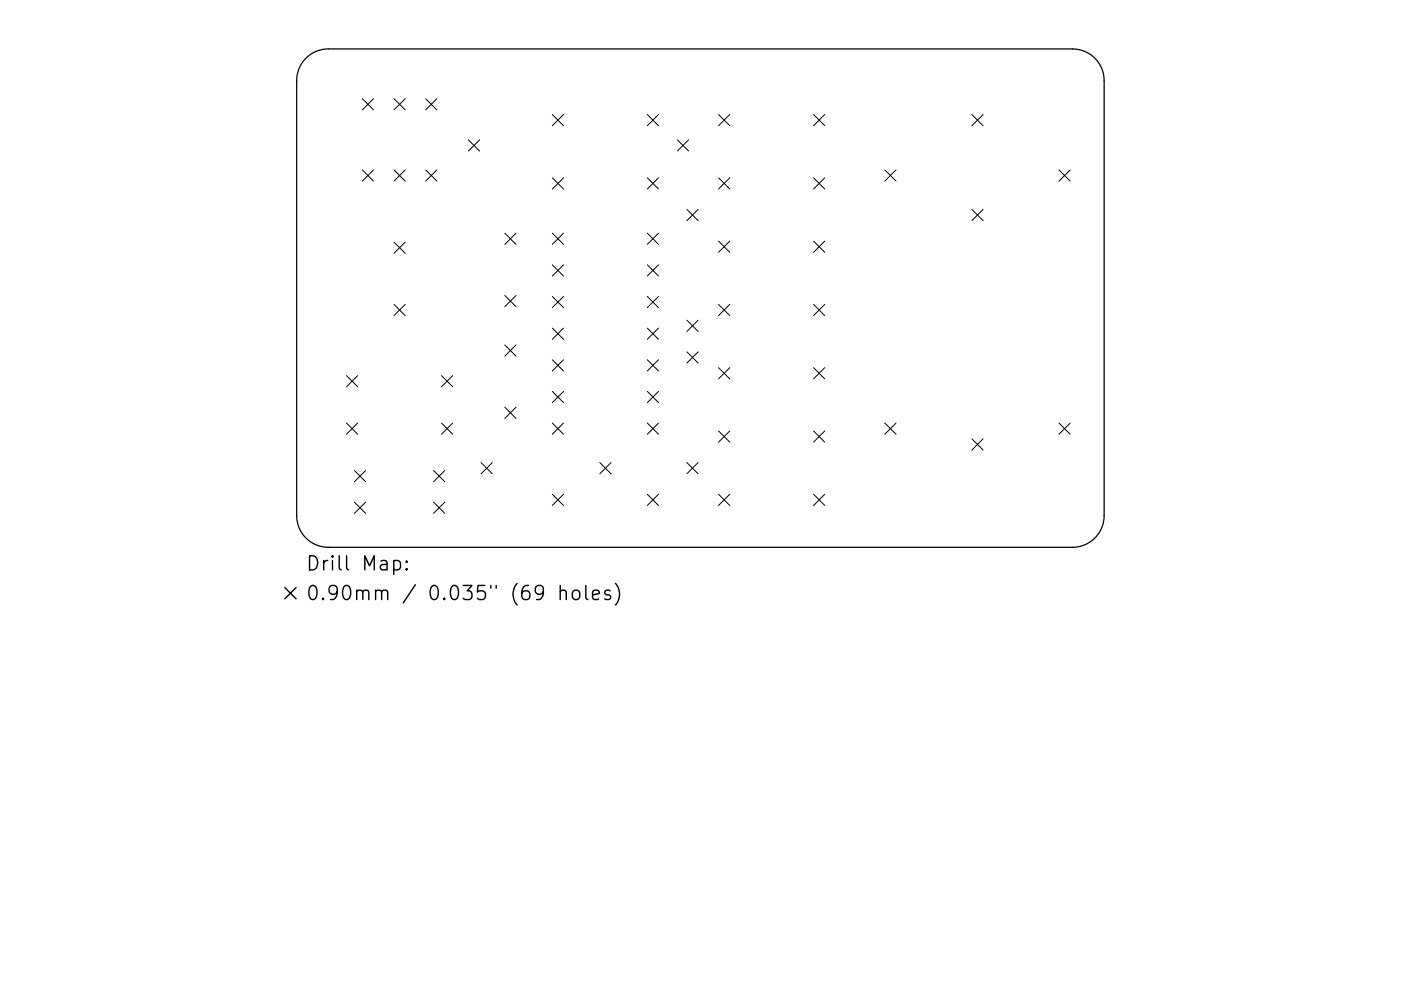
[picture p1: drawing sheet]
<svg xmlns="http://www.w3.org/2000/svg" width="297mm" height="210mm" viewBox="0 0 297 210" stroke-linecap="round" stroke-linejoin="round" font-family="sans-serif">
<defs><g id="words">
<g font-size="4.2">
<text x="64.8" y="121.1">Drill Map:</text>
<text x="64.8" y="127.4">0.90mm / 0.035&quot; (69 holes)</text>
</g>
</g></defs>
<path d="M64.9 12.3a6.7 6.7 0 0 1 4.7-1.9h157.8a6.7 6.7 0 0 1 6.7 6.7v92.3a6.7 6.7 0 0 1-6.7 6.7h-157.8a6.7 6.7 0 0 1-6.7-6.7v-92.3a6.7 6.7 0 0 1 2-4.8z" fill="none" stroke="#000" stroke-width=".26"/>
<g fill="none" stroke="#000" stroke-width=".21">
<path d="M76.8 20.9l2.4 2.4M76.8 36l2.4 2.4M79.2 20.9l-2.4 2.4M79.2 36l-2.4 2.4M83.5 20.9l2.4 2.4M83.5 36l2.4 2.4M85.9 20.9l-2.4 2.4M85.9 36l-2.4 2.4M90.2 20.9l2.4 2.4M90.2 36l2.4 2.4M92.6 20.9l-2.4 2.4M92.6 36l-2.4 2.4"/>
<path d="M99.3 29.7l2.4 2.3M101.7 29.7l-2.4 2.3M117.1 24.3l2.4 2.4M117.1 37.7l2.4 2.4M119.5 24.3l-2.4 2.4M119.5 37.7l-2.4 2.4M137.2 24.3l2.4 2.4M137.2 37.7l2.4 2.4M139.6 37.7l-2.4 2.4M139.6 24.3l-2.4 2.4M143.6 29.7l2.4 2.3M146 29.7l-2.4 2.3"/>
<path d="M152.3 24.3l2.4 2.4M152.3 37.7l2.4 2.4M154.7 37.7l-2.4 2.4M154.7 24.3l-2.4 2.4M172.5 24.3l2.4 2.4M172.5 37.7l2.4 2.4M174.9 24.3l-2.4 2.4M174.9 37.7l-2.4 2.4M187.6 36l2.4 2.4M190 36l-2.4 2.4M206.1 24.3l2.3 2.4M208.4 24.3l-2.3 2.4"/>
<path d="M224.5 36l2.4 2.4M226.9 36l-2.4 2.4M83.5 51.4l2.4 2.3M85.9 51.4l-2.4 2.3M107 49.5l2.4 2.4M109.4 49.5l-2.4 2.4M117.1 49.5l2.4 2.4M117.1 56.2l2.4 2.4M119.5 56.2l-2.4 2.4M119.5 49.5l-2.4 2.4M137.2 49.5l2.4 2.4M137.2 56.2l2.4 2.4"/>
<path d="M139.6 56.2l-2.4 2.4M139.6 49.5l-2.4 2.4M145.6 44.4l2.4 2.4M148 44.4l-2.4 2.4M152.3 51.2l2.4 2.3M154.7 51.2l-2.4 2.3M172.5 51.2l2.4 2.3M174.9 51.2l-2.4 2.3M206.1 44.4l2.3 2.4M208.4 44.4l-2.3 2.4M73.5 79.7l2.3 2.4M75.8 79.7l-2.3 2.4"/>
<path d="M83.5 64.6l2.4 2.4M85.9 64.6l-2.4 2.4M93.6 79.7l2.4 2.4M96 79.7l-2.4 2.4M107 62.7l2.4 2.4M107 73.2l2.4 2.4M109.4 62.7l-2.4 2.4M109.4 73.2l-2.4 2.4M117.1 62.9l2.4 2.4M117.1 69.6l2.4 2.4M117.1 76.3l2.4 2.4M119.5 76.3l-2.4 2.4"/>
<path d="M119.5 62.9l-2.4 2.4M119.5 69.6l-2.4 2.4M137.2 76.3l2.4 2.4M137.2 62.9l2.4 2.4M137.2 69.6l2.4 2.4M139.6 62.9l-2.4 2.4M139.6 76.3l-2.4 2.4M139.6 69.6l-2.4 2.4M145.6 67.9l2.4 2.4M145.6 74.6l2.4 2.4M148 67.9l-2.4 2.4M148 74.6l-2.4 2.4"/>
<path d="M152.3 78l2.4 2.4M152.3 64.6l2.4 2.4M154.7 78l-2.4 2.4M154.7 64.6l-2.4 2.4M172.5 78l2.4 2.4M172.5 64.6l2.4 2.4M174.9 78l-2.4 2.4M174.9 64.6l-2.4 2.4M73.5 89.8l2.3 2.3M75.1 99.8l2.4 2.4M75.8 89.8l-2.3 2.3M77.5 99.8l-2.4 2.4"/>
<path d="M91.9 99.8l2.4 2.4M93.6 89.8l2.4 2.3M94.3 99.8l-2.4 2.4M96 89.8l-2.4 2.3M102 98.1l2.4 2.4M104.4 98.1l-2.4 2.4M107 86.4l2.4 2.4M109.4 86.4l-2.4 2.4M117.1 83l2.4 2.4M117.1 89.8l2.4 2.3M119.5 83l-2.4 2.4M119.5 89.8l-2.4 2.3"/>
<path d="M127.2 98.1l2.3 2.4M129.5 98.1l-2.3 2.4M137.2 89.8l2.4 2.3M137.2 83l2.4 2.4M139.6 83l-2.4 2.4M139.6 89.8l-2.4 2.3M145.6 98.1l2.4 2.4M148 98.1l-2.4 2.4M152.3 91.4l2.4 2.4M154.7 91.4l-2.4 2.4M172.5 91.4l2.4 2.4M174.9 91.4l-2.4 2.4"/>
<path d="M187.6 89.8l2.4 2.3M190 89.8l-2.4 2.3M206.1 93.1l2.3 2.4M208.4 93.1l-2.3 2.4M224.5 89.8l2.4 2.3M226.9 89.8l-2.4 2.3M75.1 106.5l2.4 2.4M77.5 106.5l-2.4 2.4M91.9 106.5l2.4 2.4M94.3 106.5l-2.4 2.4M117.1 104.9l2.4 2.3M119.5 104.9l-2.4 2.3"/>
<path d="M137.2 104.9l2.4 2.3M139.6 104.9l-2.4 2.3M152.3 104.9l2.4 2.3M154.7 104.9l-2.4 2.3M172.5 104.9l2.4 2.3M174.9 104.9l-2.4 2.3"/>
</g>
<path d="M83.5 119.1l.8-.2 .6 .6v.8l-.3 .5-.3 .1-.8-.1M86.2 119.1l.1 .1-.1 .1-.1-.1 .1-.1v.2M60.4 124.7l2.4 2.3M62.8 124.7l-2.4 2.3M86.2 120.6l.1 .2-.1 .1-.1-.1 .1-.2v.3M118.8 125.5a.74 .74 0 0 1 1.3 .1v1.6M118.8 124.2v3M121.5 125.5a.81 .81 0 0 1 .8-.3 .81 .81 0 0 1 .6 .6v.8a.81 .81 0 0 1-.8 .6 .81 .81 0 0 1-.8-.6v-.8zM124.2 124.2v2.6l.4 .4M125.6 126.2l1.5-.3-.2-.5-.8-.2-.5 .4v1.2l.2 .3 .3 .1 .8-.1M129.3 125.4l-.7-.2-.4 .4 .1 .5 1 .3 .2 .2-.2 .5-.2 .1-.9-.1M130.5 123.8a3.4 3.4 0 0 1 0 4.6" fill="none" stroke="#000" stroke-width=".3"/>
<use href="#words"/>
</svg>
